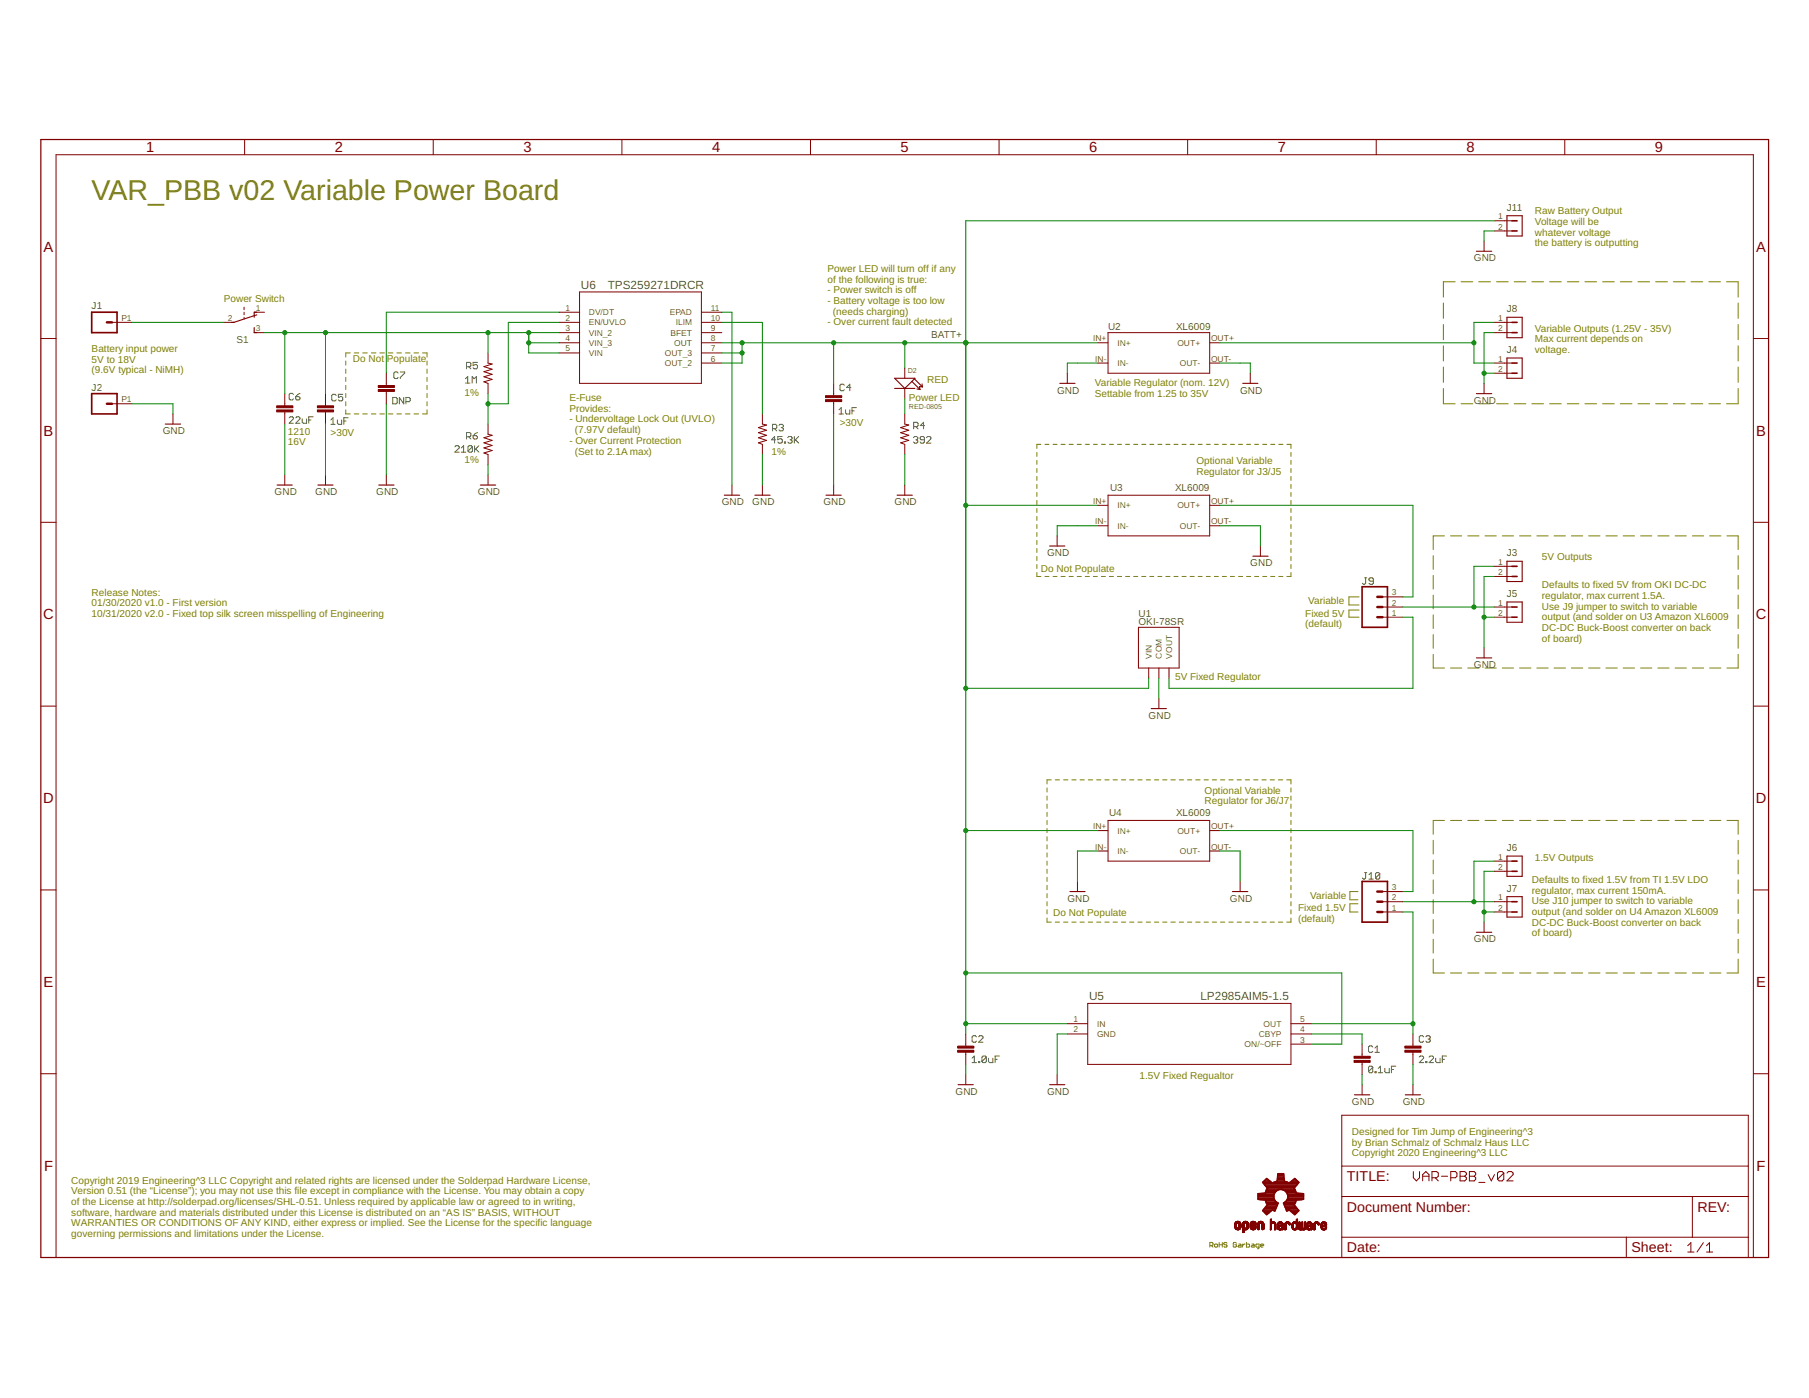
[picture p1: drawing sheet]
<svg xmlns="http://www.w3.org/2000/svg" width="279mm" height="216mm" viewBox="0 0 279 216" stroke-linecap="round" stroke-linejoin="round" font-family="sans-serif">
<defs><g id="words">
<text font-size="4.4" fill="#808000" x="14.2" y="31">VAR_PBB v02 Variable Power Board</text>
<g font-size="2.3" fill="#800000">
<text x="22.6" y="23.5">1</text>
<text x="51.7" y="23.5">2</text>
<text x="80.8" y="23.5">3</text>
<text x="110" y="23.5">4</text>
<text x="139.1" y="23.5">5</text>
<text x="168.2" y="23.5">6</text>
<text x="197.4" y="23.5">7</text>
<text x="226.5" y="23.5">8</text>
<text x="255.6" y="23.5">9</text>
<text x="6.7" y="38.9">A</text>
<text x="271.2" y="38.9">A</text>
<text x="6.7" y="67.3">B</text>
<text x="271.2" y="67.3">B</text>
<text x="6.7" y="95.7">C</text>
<text x="271.2" y="95.7">C</text>
<text x="6.7" y="124">D</text>
<text x="271.2" y="124">D</text>
<text x="6.7" y="152.4">E</text>
<text x="271.2" y="152.4">E</text>
<text x="6.8" y="180.8">F</text>
<text x="271.3" y="180.8">F</text>
</g>
<g font-size="2.2" fill="#800000">
<text x="208" y="182.4">TITLE:</text>
<text x="208" y="187.1">Document Number:</text>
<text x="262.2" y="187.1">REV:</text>
<text x="208" y="193.4">Date:</text>
<text x="252" y="193.4">Sheet:</text>
</g>
<g font-size="1.8" fill="#505050">
<text x="89.7" y="44.6">U6</text>
<text x="93.9" y="44.6">TPS259271DRCR</text>
<text x="168.2" y="154.5">U5</text>
<text x="185.4" y="154.5">LP2985AIM5-1.5</text>
</g>
<g font-size="1.5" fill="#505050">
<text x="232.7" y="32.5">J11</text>
<text x="227.6" y="40.4">GND</text>
<text x="14.2" y="47.8">J1</text>
<text x="36.5" y="52.9">S1</text>
<text x="143.8" y="52.1">BATT+</text>
<text x="171.1" y="50.9">U2</text>
<text x="181.6" y="50.9">XL6009</text>
<text x="232.7" y="48.2">J8</text>
<text x="232.7" y="54.5">J4</text>
<text x="14.2" y="60.3">J2</text>
<text x="163.3" y="60.8">GND</text>
<text x="191.5" y="60.8">GND</text>
<text x="227.6" y="62.4">GND</text>
<text x="25.1" y="67.1">GND</text>
<text x="42.4" y="76.5">GND</text>
<text x="48.7" y="76.5">GND</text>
<text x="58.1" y="76.5">GND</text>
<text x="73.8" y="76.5">GND</text>
<text x="171.4" y="75.9">U3</text>
<text x="181.5" y="75.9">XL6009</text>
<text x="111.5" y="78">GND</text>
<text x="116.2" y="78">GND</text>
<text x="127.2" y="78">GND</text>
<text x="138.2" y="78">GND</text>
<text x="161.7" y="85.9">GND</text>
<text x="193.1" y="87.5">GND</text>
<text x="232.7" y="85.9">J3</text>
<text x="175.8" y="95.3">U1</text>
<text x="232.7" y="92.2">J5</text>
<text x="175.8" y="96.6">OKI-78SR</text>
<text x="227.6" y="103.2">GND</text>
<text x="177.4" y="111">GND</text>
<text x="171.3" y="126.1">U4</text>
<text x="181.6" y="126.1">XL6009</text>
<text x="232.7" y="131.4">J6</text>
<text x="232.7" y="137.7">J7</text>
<text x="164.9" y="139.3">GND</text>
<text x="190" y="139.3">GND</text>
<text x="227.6" y="145.5">GND</text>
<text x="147.6" y="169.1">GND</text>
<text x="161.7" y="169.1">GND</text>
<text x="208.8" y="170.7">GND</text>
<text x="216.7" y="170.7">GND</text>
</g>
<g font-size="1.5" fill="#808000">
<text x="237.1" y="33.1">Raw Battery Output</text>
<text x="237.1" y="34.7">Voltage will be</text>
<text x="237.1" y="36.4">whatever voltage</text>
<text x="237.1" y="38">the battery is outputting</text>
<text x="34.6" y="46.7">Power Switch</text>
<text x="127.8" y="42">Power LED will turn off if any</text>
<text x="127.8" y="43.7">of the following is true:</text>
<text x="127.8" y="45.3">- Power switch is off</text>
<text x="127.8" y="47">- Battery voltage is too low</text>
<text x="127.8" y="50.3">- Over current fault detected</text>
<text x="128.7" y="48.6">(needs charging)</text>
<text x="237.1" y="51.2">Variable Outputs (1.25V - 35V)</text>
<text x="237.1" y="52.9">Max current depends on</text>
<text x="14.2" y="54.3">Battery input power</text>
<text x="14.2" y="56">5V to 18V</text>
<text x="14.2" y="57.6">(9.6V typical - NiMH)</text>
<text x="54.5" y="55.9">Do Not</text>
<text x="59.7" y="55.9">Populate</text>
<text x="143.2" y="59.2">RED</text>
<text x="169.1" y="59.6">Variable Regulator (nom. 12V)</text>
<text x="237.1" y="54.5">voltage.</text>
<text x="71.8" y="61.1">1%</text>
<text x="87.9" y="61.9">E-Fuse</text>
<text x="87.9" y="63.6">Provides:</text>
<text x="87.9" y="65.2">- Undervoltage Lock Out (UVLO)</text>
<text x="129.7" y="65.8">&gt;30V</text>
<text x="140.4" y="61.9">Power LED</text>
<text x="169.1" y="61.3">Settable from 1.25 to 35V</text>
<text x="44.5" y="67.1">1210</text>
<text x="44.5" y="68.8">16V</text>
<text x="51" y="67.4">&gt;30V</text>
<text x="71.8" y="71.5">1%</text>
<text x="87.9" y="68.5">- Over Current Protection</text>
<text x="88.8" y="66.9">(7.97V default)</text>
<text x="88.8" y="70.2">(Set to 2.1A max)</text>
<text x="119.2" y="70.2">1%</text>
<text x="184.8" y="71.7">Optional Variable</text>
<text x="184.8" y="73.3">Regulator for J3/J5</text>
<text x="160.8" y="88.4">Do Not Populate</text>
<text x="238.2" y="86.5">5V Outputs</text>
<text x="14.2" y="92">Release Notes:</text>
<text x="14.2" y="93.7">01/30/2020 v1.0 - First version</text>
<text x="14.2" y="95.3">10/31/2020 v2.0 - Fixed top silk screen misspelling of Engineering</text>
<text x="201.6" y="95.2">Fixed 5V</text>
<text x="202.1" y="93.3">Variable</text>
<text x="238.2" y="90.8">Defaults to fixed 5V from OKI DC-DC</text>
<text x="238.2" y="92.5">regulator, max current 1.5A.</text>
<text x="238.2" y="94.1">Use J9 jumper to switch to variable</text>
<text x="238.2" y="95.8">output (and solder on U3 Amazon XL6009</text>
<text x="201.6" y="96.9">(default)</text>
<text x="238.2" y="97.4">DC-DC Buck-Boost converter on back</text>
<text x="238.2" y="99.1">of board)</text>
<text x="181.5" y="105">5V Fixed Regulator</text>
<text x="186" y="122.5">Optional Variable</text>
<text x="186" y="124.2">Regulator for J6/J7</text>
<text x="236.6" y="136.3">Defaults to fixed 1.5V from TI 1.5V LDO</text>
<text x="236.6" y="138">regulator, max current 150mA.</text>
<text x="237.1" y="133">1.5V Outputs</text>
<text x="162.7" y="141.5">Do Not Populate</text>
<text x="200.5" y="140.8">Fixed 1.5V</text>
<text x="200.5" y="142.4">(default)</text>
<text x="202.4" y="138.8">Variable</text>
<text x="236.6" y="139.6">Use J10 jumper to switch to variable</text>
<text x="236.6" y="141.3">output (and solder on U4 Amazon XL6009</text>
<text x="236.6" y="143">DC-DC Buck-Boost converter on back</text>
<text x="236.6" y="144.6">of board)</text>
<text x="176" y="166.6">1.5V Fixed Regualtor</text>
<text x="208.8" y="175.3">Designed for Tim Jump of Engineering^3</text>
<text x="208.8" y="176.9">by Brian Schmalz of Schmalz Haus LLC</text>
<text x="208.8" y="178.5">Copyright 2020 Engineering^3 LLC</text>
<text x="11" y="182.8">Copyright 2019 Engineering^3 LLC Copyright and related rights are licensed under the Solderpad Hardware License,</text>
<text x="11" y="184.5">Version 0.51 (the “License”); you may not use this file except in compliance with the License. You may obtain a copy</text>
<text x="11" y="186.1">of the License at http://solderpad.org/licenses/SHL-0.51. Unless required by applicable law or agreed to in writing,</text>
<text x="11" y="187.8">software, hardware and materials distributed under this License is distributed on an “AS IS” BASIS, WITHOUT</text>
<text x="11" y="189.4">WARRANTIES OR CONDITIONS OF ANY KIND, either express or implied. See the License for the specific language</text>
<text x="11" y="191.1">governing permissions and limitations under the License.</text>
</g>
<g font-size="1.3" fill="#505050">
<text x="231.4" y="33.9">1</text>
<text x="231.4" y="35.4">2</text>
<text x="18.7" y="49.6">P1</text>
<text x="35.2" y="49.6">2</text>
<text x="39.5" y="51.1">3</text>
<text x="39.5" y="48">1</text>
<text x="87.3" y="48">1</text>
<text x="87.3" y="49.6">2</text>
<text x="87.3" y="51.1">3</text>
<text x="87.3" y="52.7">4</text>
<text x="90.9" y="48.7">DV/DT</text>
<text x="90.9" y="50.3">EN/UVLO</text>
<text x="90.9" y="51.8">VIN_2</text>
<text x="90.9" y="53.4">VIN_3</text>
<text x="103.4" y="48.7">EPAD</text>
<text x="103.6" y="51.8">BFET</text>
<text x="104.1" y="53.4">OUT</text>
<text x="104.4" y="50.3">ILIM</text>
<text x="109.8" y="52.7">8</text>
<text x="109.8" y="51.1">9</text>
<text x="109.8" y="49.6">10</text>
<text x="109.8" y="48">11</text>
<text x="168.8" y="52.7">IN+</text>
<text x="172.6" y="53.4">IN+</text>
<text x="181.8" y="53.4">OUT+</text>
<text x="187" y="52.7">OUT+</text>
<text x="231.4" y="49.6">1</text>
<text x="231.4" y="51.1">2</text>
<text x="87.3" y="54.3">5</text>
<text x="90.9" y="55">VIN</text>
<text x="102.7" y="56.5">OUT_2</text>
<text x="102.7" y="55">OUT_3</text>
<text x="109.8" y="55.9">6</text>
<text x="109.8" y="54.3">7</text>
<text x="169.2" y="55.9">IN-</text>
<text x="172.6" y="56.5">IN-</text>
<text x="182.2" y="56.5">OUT-</text>
<text x="187" y="55.9">OUT-</text>
<text x="231.4" y="55.9">1</text>
<text x="231.4" y="57.4">2</text>
<text x="18.7" y="62.1">P1</text>
<text x="168.8" y="77.8">IN+</text>
<text x="187" y="77.8">OUT+</text>
<text x="169.2" y="81">IN-</text>
<text x="172.6" y="78.5">IN+</text>
<text x="172.6" y="81.7">IN-</text>
<text x="181.8" y="78.5">OUT+</text>
<text x="182.2" y="81.6">OUT-</text>
<text x="187" y="81">OUT-</text>
<text x="231.4" y="87.2">1</text>
<text x="231.4" y="88.8">2</text>
<text x="215" y="95.1">1</text>
<text x="215" y="93.5">2</text>
<text x="215" y="92">3</text>
<text x="231.4" y="93.5">1</text>
<text x="231.4" y="95.1">2</text>
<text x="177.9" y="101.7" transform="rotate(-90 177.9 101.7)">VIN</text>
<text x="179.5" y="101.7" transform="rotate(-90 179.5 101.7)">COM</text>
<text x="181" y="101.7" transform="rotate(-90 181 101.7)">VOUT</text>
<text x="168.8" y="128.1">IN+</text>
<text x="169.2" y="131.2">IN-</text>
<text x="172.6" y="128.7">IN+</text>
<text x="172.6" y="131.9">IN-</text>
<text x="181.8" y="128.7">OUT+</text>
<text x="182.2" y="131.9">OUT-</text>
<text x="187" y="131.2">OUT-</text>
<text x="187" y="128.1">OUT+</text>
<text x="215" y="137.5">3</text>
<text x="231.4" y="132.8">1</text>
<text x="231.4" y="134.3">2</text>
<text x="215" y="140.6">1</text>
<text x="215" y="139">2</text>
<text x="231.4" y="139">1</text>
<text x="231.4" y="140.6">2</text>
<text x="165.8" y="157.9">1</text>
<text x="165.8" y="159.5">2</text>
<text x="169.4" y="158.6">IN</text>
<text x="169.4" y="160.1">GND</text>
<text x="192.2" y="161.7">ON/~OFF</text>
<text x="194.4" y="160.1">CBYP</text>
<text x="195.2" y="158.6">OUT</text>
<text x="200.8" y="161">3</text>
<text x="200.8" y="159.5">4</text>
<text x="200.8" y="157.9">5</text>
</g>
<g font-size="1.1" fill="#505050">
<text x="140.2" y="57.6">D2</text>
<text x="140.4" y="63.1">RED-0805</text>
</g>
</g></defs>
<g fill="none" stroke="#808000" stroke-width=".15">
<path d="M53.4 55.8v.6M53.4 57v.7M53.4 58.3v.6M53.4 59.5v.7M54.1 54.5h-.7v.6M54.7 54.5h.7M56 54.5h.7M57.4 54.5h.7M58.7 54.5h.7M60 54.5h.7M61.3 54.5h.7M62.6 54.5h.7"/>
<path d="M63.9 54.5h.7M65.3 54.5h.7v.6M66 55.8v.6M66 57v.7M66 58.3v.6M66 59.5v.7M222.9 46.8v2.4M222.9 50.1v2.4M222.9 53.4v2.4M222.9 56.7v2.4M222.9 60v2.4h1.8M224.7 43.5h-1.8v2.4"/>
<path d="M225.7 43.5h1.8M228.4 43.5h1.8M231.1 43.5h1.8M233.9 43.5h1.8M236.6 43.5h1.8M239.3 43.5h1.8M242.1 43.5h1.8M244.8 43.5h1.8M247.5 43.5h1.8M250.3 43.5h1.8M253 43.5h1.8M255.7 43.5h1.8"/>
<path d="M258.4 43.5h1.9M261.2 43.5h1.8M263.9 43.5h1.8M266.7 43.5h1.8v2.4M268.5 60v2.4h-1.8M268.5 46.8v2.4M268.5 50.1v2.4M268.5 53.4v2.4M268.5 56.7v2.4M53.4 60.8v.6M53.4 62v.7M53.4 63.3v.6h.7"/>
<path d="M54.7 63.9h.7M56 63.9h.7M57.4 63.9h.7M58.7 63.9h.7M60 63.9h.7M61.3 63.9h.7M62.6 63.9h.7M63.9 63.9h.7M66 63.3v.6h-.7M66 60.8v.6M66 62v.7M160.1 69.9v.6"/>
<path d="M160.1 71.1v.6M160.1 72.3v.7M160.1 73.6v.6M160.1 74.8v.6M160.1 76.1v.6M160.1 77.3v.6M160.1 78.5v.6M160.1 79.8v.6M160.8 68.6h-.7v.7M161.4 68.6h.6M162.6 68.6h.7M163.9 68.6h.6"/>
<path d="M165.1 68.6h.7M166.4 68.6h.6M167.6 68.6h.7M168.9 68.6h.6M170.1 68.6h.6M171.3 68.6h.7M172.6 68.6h.6M173.8 68.6h.7M175.1 68.6h.6M176.3 68.6h.7M177.6 68.6h.6M178.8 68.6h.7"/>
<path d="M180.1 68.6h.6M181.3 68.6h.6M182.6 68.6h.6M183.8 68.6h.6M185.1 68.6h.6M186.3 68.6h.6M187.6 68.6h.6M188.8 68.6h.6M190 68.6h.7M191.3 68.6h.6M192.5 68.6h.7M193.8 68.6h.6"/>
<path d="M195 68.6h.6M196.3 68.6h.6M197.5 68.6h.6M198.8 68.6h.6v.7M199.4 69.9v.6M199.4 71.1v.6M199.4 72.3v.7M199.4 73.6v.6M199.4 74.8v.6M199.4 76.1v.6M199.4 77.3v.6M199.4 78.5v.6"/>
<path d="M199.4 79.8v.6M225.7 62.4h1.8M228.4 62.4h1.8M231.1 62.4h1.8M233.9 62.4h1.8M236.6 62.4h1.8M239.3 62.4h1.8M242.1 62.4h1.8M244.8 62.4h1.8M247.5 62.4h1.8M250.3 62.4h1.8M253 62.4h1.8"/>
<path d="M255.7 62.4h1.8M258.4 62.4h1.9M261.2 62.4h1.8M263.9 62.4h1.8M160.1 88.4v.6h.7M160.1 81v.6M160.1 82.2v.6M160.1 83.5v.6M160.1 84.7v.6M160.1 85.9v.7M160.1 87.2v.6M161.4 89h.6"/>
<path d="M162.6 89h.7M163.9 89h.6M165.1 89h.7M166.4 89h.6M167.6 89h.7M168.9 89h.6M170.1 89h.6M171.3 89h.7M172.6 89h.6M173.8 89h.7M175.1 89h.6M176.3 89h.7"/>
<path d="M177.6 89h.6M178.8 89h.7M180.1 89h.6M181.3 89h.6M182.6 89h.6M183.8 89h.6M185.1 89h.6M186.3 89h.6M187.6 89h.6M188.8 89h.6M190 89h.7M191.3 89h.6"/>
<path d="M192.5 89h.7M193.8 89h.6M195 89h.6M196.3 89h.6M197.5 89h.6M199.4 81v.6M199.4 82.2v.6M199.4 83.5v.6M199.4 84.7v.6M199.4 85.9v.7M199.4 87.2v.6M199.4 88.4v.6h-.6"/>
<path d="M209.9 92.2h-1.6v1.2h1.6M209.9 94.2h-1.6v1.1h1.6M221.4 85.8v2.1M221.4 88.9v2.1M221.4 91.9v2.1M221.4 95v2.1M221.4 98v2.1M223.1 82.8h-1.7v2.1M224 82.8h1.8M226.7 82.8h1.7M229.4 82.8h1.7M232 82.8h1.8"/>
<path d="M234.7 82.8h1.8M237.4 82.8h1.7M240 82.8h1.8M242.7 82.8h1.8M245.4 82.8h1.7M248 82.8h1.8M250.7 82.8h1.8M253.4 82.8h1.7M256.1 82.8h1.7M258.7 82.8h1.8M261.4 82.8h1.7M264.1 82.8h1.7"/>
<path d="M266.7 82.8h1.8v2.1M268.5 85.8v2.1M268.5 88.9v2.1M268.5 91.9v2.1M268.5 95v2.1M268.5 98v2.1M221.4 101v2.2h1.7M224 103.2h1.8M226.7 103.2h1.7M229.4 103.2h1.7M232 103.2h1.8M234.7 103.2h1.8"/>
<path d="M237.4 103.2h1.7M240 103.2h1.8M242.7 103.2h1.8M245.4 103.2h1.7M248 103.2h1.8M250.7 103.2h1.8M253.4 103.2h1.7M256.1 103.2h1.7M258.7 103.2h1.8M261.4 103.2h1.7M264.1 103.2h1.7M268.5 101v2.2h-1.8"/>
<path d="M161.7 121.7v.6M161.7 122.9v.7M161.7 124.2v.6M161.7 125.5v.6M161.7 126.7v.6M161.7 128v.6M161.7 129.2v.7M161.7 130.5v.6M161.7 131.7v.7M161.7 133v.6M161.7 134.2v.7M161.7 135.5v.6"/>
<path d="M161.7 136.7v.7M161.7 138v.6M161.7 139.3v.6M162.4 120.4h-.7v.7M163 120.4h.6M164.3 120.4h.6M165.5 120.4h.7M166.8 120.4h.7M168.1 120.4h.7M169.4 120.4h.6M170.6 120.4h.7M171.9 120.4h.7"/>
<path d="M173.2 120.4h.7M174.5 120.4h.6M175.7 120.4h.7M177 120.4h.7M178.3 120.4h.7M179.6 120.4h.6M180.8 120.4h.7M182.1 120.4h.7M183.4 120.4h.7M184.7 120.4h.7M186 120.4h.6M187.2 120.4h.7"/>
<path d="M188.5 120.4h.7M189.8 120.4h.7M191.1 120.4h.6M192.3 120.4h.7M193.6 120.4h.7M194.9 120.4h.7M196.2 120.4h.6M197.4 120.4h.7M198.7 120.4h.7v.7M199.4 121.7v.6M199.4 122.9v.7M199.4 124.2v.6"/>
<path d="M199.4 125.5v.6M199.4 126.7v.6M199.4 128v.6M199.4 129.2v.7M199.4 130.5v.6M199.4 131.7v.7M199.4 133v.6M199.4 134.2v.7M199.4 135.5v.6M199.4 136.7v.7M199.4 138v.6M199.4 139.3v.6"/>
<path d="M209.7 137.7h-1.2v1.3h1.2M209.7 139.6h-1.2v1.2h1.2M221.4 129.8v2.1M221.4 132.8v2.2M221.4 135.9v2.1M221.4 138.9v2.2M223.1 126.7h-1.7v2.1M224 126.7h1.8M226.7 126.7h1.7M229.4 126.7h1.7M232 126.7h1.8M234.7 126.7h1.8"/>
<path d="M237.4 126.7h1.7M240 126.7h1.8M242.7 126.7h1.8M245.4 126.7h1.7M248 126.7h1.8M250.7 126.7h1.8M253.4 126.7h1.7M256.1 126.7h1.7M258.7 126.7h1.8M261.4 126.7h1.7M264.1 126.7h1.7M266.7 126.7h1.8v2.1"/>
<path d="M268.5 129.8v2.1M268.5 132.8v2.2M268.5 135.9v2.1M268.5 138.9v2.2M161.7 140.5v.6M161.7 141.8v.6h.7M163 142.4h.6M164.3 142.4h.6M165.5 142.4h.7M166.8 142.4h.7M168.1 142.4h.7M169.4 142.4h.6"/>
<path d="M170.6 142.4h.7M171.9 142.4h.7M173.2 142.4h.7M174.5 142.4h.6M175.7 142.4h.7M177 142.4h.7M178.3 142.4h.7M179.6 142.4h.6M180.8 142.4h.7M182.1 142.4h.7M183.4 142.4h.7M184.7 142.4h.7"/>
<path d="M186 142.4h.6M187.2 142.4h.7M188.5 142.4h.7M189.8 142.4h.7M191.1 142.4h.6M192.3 142.4h.7M193.6 142.4h.7M194.9 142.4h.7M196.2 142.4h.6M197.4 142.4h.7M199.4 140.5v.6M199.4 141.8v.6h-.7"/>
<path d="M221.4 142v2.1M221.4 145.1v2.1M221.4 148.1v2.2h1.7M224 150.3h1.8M226.7 150.3h1.7M229.4 150.3h1.7M232 150.3h1.8M234.7 150.3h1.8M237.4 150.3h1.7M240 150.3h1.8M242.7 150.3h1.8M245.4 150.3h1.7"/>
<path d="M248 150.3h1.8M250.7 150.3h1.8M253.4 150.3h1.7M256.1 150.3h1.7M258.7 150.3h1.8M261.4 150.3h1.7M264.1 150.3h1.7M268.5 142v2.1M268.5 145.1v2.1M268.5 148.1v2.2h-1.8M186.9 192.4h.3l.1-.2v-.2l-.1-.1h-.3v.7M187.1 192.4l.2 .2"/>
<path d="M187.6 192.2l.3-.1 .2 .1v.3l-.4 .1-.1-.1zM188.3 191.9v.7M188.3 192.2h.5M188.8 191.9v.7M189.5 192l-.1-.1h-.3l-.1 .1 .1 .2h.3l.1 .2-.1 .2-.4-.1M191 192l-.2-.1h-.2l-.1 .1v.5l.1 .1 .4-.1v-.3h-.3M191.3 192.1l.4 .1v.4h-.4l-.1-.1 .1-.1h.4M191.9 192.1v.5M192.3 192.1l-.4 .3M192.5 191.9v.7h.4l.1-.1-.1-.4h-.4M193.4 192.1l.3 .1v.4h-.3l-.1-.1 .1-.1h.3M194.5 192.6h-.4l-.1-.1 .1-.4h.4v.6l-.3 .1"/>
<path d="M194.7 192.4h.5l-.1-.3-.4 .1v.3l.4 .1"/>
</g>
<g fill="none" stroke="#505050" stroke-width=".15">
<path d="M61.5 57.6l-.2-.2h-.3l-.2 .2v.7l.2 .2h.3l.2-.2M61.8 57.4h.7v.2l-.7 .7v.2M71.9 58.5l.3-.3v1M71.9 59.2h.7M72.1 56.6h.5l.1-.1v-.4l-.1-.1h-.5v1M72.4 56.6l.3 .4M72.9 59.2v-1l.3 .3 .4-.3v1M73.7 56h-.6v.5l.3-.2 .3 .2v.3l-.1 .2h-.4l-.1-.2M130.4 59.5l-.2-.2h-.3l-.2 .2v.7l.2 .1h.3l.2-.1M131.4 59.8h-.7l.6-.5v1M44.7 64.5l.1-.1h.4l.1 .1v.2l-.6 .7h.6M45.3 60.9l-.1-.2h-.4l-.1 .2v.7l.1 .2h.4l.1-.2"/>
<path d="M45.7 64.5l.1-.1h.4l.1 .1v.2l-.6 .7h.6M45.7 61.3h.5l.1 .3-.1 .2h-.4l-.1-.2zM46.3 60.7l-.6 .6M46.7 64.7v.5l.1 .2h.5v-.7M47.7 64.9h.3M48.4 64.4h-.7v1M51.1 64.9l.3-.4v1M51.1 65.5h.7M51.9 61.1l-.1-.2h-.4l-.2 .2v.6l.2 .2h.4l.1-.2M52.1 64.9v.5l.2 .1h.5v-.6M52.9 60.9h-.6v.5l.3-.2 .3 .2v.3l-.1 .2h-.4l-.1-.2M53.1 65h.3"/>
<path d="M53.8 64.5h-.7v1M60.7 61.4h.5l.1 .2v.6l-.1 .2h-.5zM62.4 61.4v1l-.7-1v1M62.7 62h.5l.2-.1v-.3l-.2-.2h-.5v1M70.3 69l.1-.2h.4l.1 .2v.2l-.6 .6h.6M71.3 69.8h.6M71.3 69.2l.3-.4v1M72.1 67.5h.5l.1-.2v-.3l-.1-.2h-.5v1M72.4 67.5l.3 .3M73 69v.7l-.2 .1h-.3l-.2-.1M73 69l-.2-.2h-.3l-.2 .2v.7M73 69l-.7 .7"/>
<path d="M73.1 67.3h.5l.1 .3-.1 .2h-.4l-.1-.2zM73.3 68.8v1M73.5 69.3l.5 .5M73.7 66.8l-.3 .2-.3 .3M74 68.8l-.7 .7M119.3 66.2h.5l.2-.2v-.3l-.2-.2h-.5v1M119.6 66.2l.4 .3M119.8 67.9h-.7l.5-.5v1M120.3 65.7l.2-.2h.3l.2 .2-.2 .3M120.6 66h.2M120.8 67.4h-.7v.5l.5-.1 .2 .1v.4l-.2 .1h-.3l-.2-.1M120.8 66l.2 .2-.2 .3h-.3l-.2-.1"/>
<path d="M121.2 68.3h.1v.1h-.1zM121.7 67.6l.1-.2h.4l.1 .2-.1 .3M122 67.9h.2M122.2 67.9l.1 .2-.1 .3h-.4l-.1-.1M122.7 67.4v1M122.9 67.9l.5 .5M123.4 67.4l-.7 .7M129.6 63.3l.3-.4v1M129.6 63.9h.7M130.6 63.3v.5l.2 .1h.5v-.6M131.6 63.5h.3M132.3 62.9h-.7v1"/>
<path d="M141.1 67.6l.2-.2h.3l.2 .2-.2 .3M141.1 65.9h.5l.2-.2v-.3l-.2-.2h-.5v1M141.4 67.9h.2M141.5 65.9l.3 .3M141.6 67.9l.2 .2-.2 .3h-.3l-.2-.1M142.8 67.9h-.5l-.2-.1 .2-.4h.3l.2 .2v.7l-.2 .1h-.3l-.2-.1M142.8 65.7h-.7l.5-.5v1M143.1 67.6l.2-.2h.3l.2 .2v.2l-.7 .6h.7M210.8 89.2h.3M210.9 89.2v.9l-.1 .1-.4-.1M212.1 89.7h-.5l-.2-.1 .2-.4h.3l.2 .2v.7l-.2 .1h-.3l-.2-.1M210.8 134.8h.3"/>
<path d="M210.9 134.8v.8l-.1 .2-.4-.2M211.4 135.8h.7M211.4 135.1l.4-.3v1M213.1 134.9v.7l-.1 .2h-.4l-.2-.2M213.1 134.9l-.1-.1h-.4l-.2 .1v.7M213.1 134.9l-.7 .7M150.1 163.4l.4-.3v1M150.1 164.1h.7M150.8 160.1l-.2-.1h-.3l-.2 .1v.7l.2 .2h.3l.2-.2M151.2 163.9h.1v.2h-.1zM151.2 160.1l.1-.1h.4l.1 .1v.2l-.6 .7h.6M152.3 163.3v.6l-.1 .2h-.4l-.1-.2"/>
<path d="M152.3 163.3l-.1-.2h-.4l-.1 .2v.6M152.3 163.3l-.6 .6M152.7 163.4v.5l.1 .2h.6v-.7M153.7 163.6h.3M154.3 163.1h-.6v1M212 161.7l-.1-.2h-.4l-.1 .2v.7l.1 .1h.4l.1-.1M212 164.8l-.1-.1h-.4l-.1 .1v.7M212 164.8v.7l-.1 .2h-.4l-.1-.2M212 164.8l-.6 .7M212.4 165.5h.1v.2h-.1zM212.4 162.5h.6M212.4 161.9l.3-.4v1"/>
<path d="M212.9 165.7h.7M212.9 165l.3-.3v1M213.9 165v.5l.2 .2h.5v-.7M214.9 165.2h.3M215.6 164.7h-.7v1M219.2 163.3l.2-.2h.3l.2 .2v.1l-.7 .7h.7M219.9 160.1l-.2-.1h-.3l-.2 .1v.7l.2 .2h.3l.2-.2M220.2 163.9h.2v.2h-.2zM220.2 160.1l.2-.1h.3l.2 .1-.2 .4M220.6 160.5h.1M220.7 163.3l.2-.2h.3l.2 .2v.1l-.7 .7h.7M220.7 160.5l.2 .1-.2 .4h-.3l-.2-.2"/>
<path d="M221.7 163.4v.5l.2 .2h.5v-.7M222.8 163.6h.3M223.4 163.1h-.6v1"/>
</g>
<g fill="none" stroke="#800000" stroke-width=".17">
<path d="M228 38.8h2.4M232.7 33.3h2.4v3.1h-2.4zM39.3 50.6v.8h.4M39.7 48.6l-3.6 1.2h-.3M39.7 48.2h-.4v.8M138.2 60h3.1M140.8 58.9l1.3 1.3M141.2 58.5l.1-.1h-3.1l1.5 1.6 1.1-1.1M141.2 58.5l-.4 .4M141.2 58.5l1.3 1.3M142.4 59.3l.1 .5M142.5 59.8l-.5-.1 .1 .5"/>
<path d="M163.7 59.2h2.3M191.9 59.2h2.4M232.7 49h2.4v3.2h-2.4zM232.7 55.3h2.4v3.1h-2.4zM25.5 65.5h2.4M42.8 74.9h2.3M49.1 74.9h2.3M58.5 74.9h2.4M74.2 74.9h2.4M111.9 76.5h2.3M116.6 76.5h2.3M127.6 76.5h2.3"/>
<path d="M138.6 76.5h2.3M141.6 60.1l.5 .1M228 60.8h2.4M162.1 84.3h2.4M193.5 85.9h2.4M232.7 93h2.4v3.1h-2.4zM232.7 86.7h2.4v3.1h-2.4zM177.8 109.4h2.3M228 101.6h2.4M165.2 137.7h2.4M190.4 137.7h2.3M232.7 132.2h2.4v3.1h-2.4z"/>
<path d="M232.7 138.5h2.4v3.1h-2.4zM228 144h2.4M148 167.5h2.3M162.1 167.5h2.4M209.2 169.1h2.4M217 169.1h2.4"/>
</g>
<g fill="none" stroke="#800000" stroke-width=".15">
<path d="M37.8 21.5v2.4M66.9 21.5v2.4M96.1 21.5v2.4M125.2 21.5v2.4M154.3 21.5v2.4M183.4 21.5v2.4M212.6 21.5v2.4M229.2 37.2v1.6M230.8 34.1h2.7M230.8 35.7h2.7M241.7 21.5v2.4M6.3 52.3h2.4"/>
<path d="M17.3 49.8h3.1M34.6 49.8h1.5M37.7 47.4v.4M37.7 48.2v.4M37.7 49v.2M39.3 51.4h1.6M39.3 48.2h1.6M59.7 57.6v1.9M75.4 54.5v1.6l.6 .1-1.3 .4 1.3 .4-1.3 .4 1.3 .4-1.3 .4 1.3 .4-1.3 .4 .7 .2v1.6M86.4 49.8h3.1M86.4 51.4h3.1M86.4 48.2h3.1"/>
<path d="M86.4 52.9h3.1M86.4 54.5h3.1M89.5 45.1h18.8v14.1h-18.8zM108.3 49.8h3.2M108.3 51.4h3.2M108.3 48.2h3.2M108.3 56.1h3.2M108.3 52.9h3.2M108.3 54.5h3.2M128.8 59.2v1.9M139.7 56.9v1.5M139.7 60v1.6"/>
<path d="M164.8 57.6v1.6M169.6 56.1h1.5M169.6 52.9h1.5M171.1 51.4h15.7v6.2h-15.7zM186.8 56.1h1.6M186.8 52.9h1.6M193.1 57.6v1.6M229.2 59.2v1.6M230.8 49.8h2.7M230.8 51.4h2.7M230.8 56.1h2.7M230.8 57.6h2.7"/>
<path d="M270.8 52.3h2.4M17.3 62.4h3.1M26.7 63.9v1.6M44 60.8v1.9M44 63.6v1.9M44 73.3v1.6M50.3 60.8v1.9M50.3 63.6v1.9M50.3 73.3v1.6M59.7 60.5v1.9M59.7 73.3v1.6M75.4 65.5v1.6l.6 .1-1.3 .4 1.3 .4-1.3 .4 1.3 .4-1.3 .4 1.3 .4-1.3 .4 .7 .2v1.6"/>
<path d="M75.4 73.3v1.6M113.1 74.9v1.6M117.8 63.9v1.6l.6 .1-1.3 .4 1.3 .4-1.3 .4 1.3 .4-1.3 .4 1.3 .4-1.3 .4 .7 .2v1.6M117.8 74.9v1.6M128.8 62v1.9M128.8 74.9v1.6M139.7 63.9v1.6l.7 .1-1.3 .4 1.3 .4-1.3 .4 1.3 .4-1.3 .4 1.3 .4-1.3 .4 .6 .2v1.6M139.7 74.9v1.6M169.6 78h1.5M171.1 76.5h15.7v6.3h-15.7zM186.8 78h1.6M6.3 80.7h2.4"/>
<path d="M163.3 82.8v1.5M169.6 81.2h1.5M175.8 96.9h6.3v6.3h-6.3zM186.8 81.2h1.6M194.7 84.3v1.6M213.5 93.7h3.2M213.5 95.3h3.2M213.5 92.2h3.2M230.8 93.7h2.7M230.8 95.3h2.7M230.8 87.5h2.7M230.8 89h2.7"/>
<path d="M270.8 80.7h2.4M6.3 109.1h2.4M177.4 103.2v1.5M179 103.2v1.5M179 107.9v1.5M180.6 103.2v1.5M229.2 100v1.6M270.8 109.1h2.4M6.3 137.4h2.4M166.4 136.1v1.6M169.6 128.3h1.5M169.6 131.4h1.5"/>
<path d="M171.1 126.7h15.7v6.3h-15.7zM186.8 128.3h1.6M186.8 131.4h1.6M191.5 136.1v1.6M213.5 139.3h3.2M213.5 137.7h3.2M230.8 133h2.7M230.8 134.6h2.7M230.8 139.3h2.7M270.8 137.4h2.4M149.2 159.7v1.9M164.8 158.1h3.2"/>
<path d="M164.8 159.7h3.2M168 155h31.4v9.4h-31.4zM199.4 158.1h3.1M199.4 159.7h3.1M213.5 140.8h3.2M218.2 159.7v1.9M229.2 142.4v1.6M230.8 140.8h2.7M6.3 165.8h2.4M149.2 162.5v1.9M149.2 165.9v1.6M163.3 165.9v1.6"/>
<path d="M199.4 161.2h3.1M207.2 172.2h62.8v22h-62.8zM210.4 161.2v1.9M210.4 164.1v1.8M210.4 167.5v1.6M218.2 162.5v1.9M218.2 167.5v1.6M270.8 165.8h2.4M8.7 194.2v-170.3h262.1v170.3M190.7 189.5h.3M190.7 189.4h.3M190.7 189.3h.3"/>
<path d="M190.7 189.2h.3M190.7 189.1h.3M190.7 189h.3M190.8 189.6h.3M190.8 189.6h.2M190.8 188.9h.3M190.8 189.7h.3M190.8 188.9h.8M190.8 189.7h.8M190.8 188.8h.8M190.8 189.8h.7M190.9 189.8h.6"/>
<path d="M190.9 188.7h.6M190.9 188.7h.5M191 189.9h.4M191 189h-.3M191 188.6h.3M191.1 188.9h-.3M191.1 189.9h.2M191.3 188.9h.3M191.3 189.6h.3M191.4 189.6h.2M191.4 189h.2M191.4 189.5h.2"/>
<path d="M191.4 189.4h.2M191.4 189.3h.2M191.4 189.2h.2M191.4 189.1h.2M191.6 189.7l-.8 .1M191.6 189.7h-.3M191.9 190.2h.3M191.9 190.1h.3M191.9 190h.3M191.9 189.9h.3M191.9 189.8h.8M191.9 189.7h.9"/>
<path d="M191.9 189.7h.4M191.9 189.6h.3M191.9 189.5h.3M191.9 189.4h.3M191.9 189.3h.3M191.9 189.2h.3M191.9 189.1h.3M191.9 189h.3M191.9 190.4h.1M191.9 188.9h.4M192 188.9h.8M192 188.8h.8"/>
<path d="M192 188.8h.7M192 188.7h.7M192.1 188.7h.5M192.1 190.3h-.2M192.2 190.3h-.3M192.2 189h-.3M192.2 188.6h.3M192.2 188.9h-.3M192.3 189.9h.1M192.4 189.7h.4M192.5 188.9h.3M192.5 189h.3"/>
<path d="M192.6 189.5h.2M192.6 189h.2M192.6 189.9h-.7M192.6 189.4h.2M192.6 189.3h.2M192.6 189.2h.2M192.6 189.1h.2M192.7 189.8l-.8 .1M192.7 189.8h-.8M192.7 189.7l-.8 .1M192.8 189.6h-.3M193.1 189.6h.3"/>
<path d="M193.1 189.5h.3M193.1 189.4h.6M193.1 189.2h.9M193.1 189.1l.2 .1M193.1 189.1h.2M193.1 189h.2M193.1 189h.3M193.1 189.7h.4M193.1 188.9h.3M193.1 188.9h.9M193.1 189.7h.9M193.2 189.7h.7"/>
<path d="M193.2 188.8h.8M193.2 188.8h.7M193.2 189.8h.7M193.2 188.7h.7M193.3 189.8h.5M193.3 188.7h.5M193.3 189.9h.5M193.4 189h-.3M193.4 188.6h.3M193.4 189.5h-.3M193.4 188.9h-.3M193.5 189.9h.1"/>
<path d="M193.5 189.2h.5M193.5 189.4h-.4M193.5 189.1h.5M193.6 189.4h-.5M193.6 189.1h.4M193.7 188.9h.3M193.7 189.6h.3M193.7 189.1h.3M193.7 189h.3M193.7 189.5h.3M193.7 189.3h-.6M193.8 189.5h.2"/>
<path d="M193.8 189.4h.2M193.8 189.3h-.7M193.9 189.2l-.8 .1M194 189.4h.1M194 189.7h-.4M194.3 189.9h.1M194.3 189.8h.2M194.3 189.7h.2M194.3 189.6h.2M194.3 189.5h.2M194.3 189.4h.2M194.3 189.3h.2"/>
<path d="M194.3 189.2h.2M194.3 189.1h.2M194.3 189h.2M194.3 189h.3M194.3 188.9h.3M194.4 188.8h.7M194.4 188.7h.7M194.4 188.7h.6M194.5 188.7h.5M194.5 189.8l-.2 .1M194.5 189.8h-.2M194.6 188.6h.3"/>
<path d="M194.6 188.9h-.3M194.8 188.9h.4M194.9 188.9h.3M194.9 189h.3M194.9 189.9h.2M194.9 189.8h.3M194.9 189.7h.3M194.9 189.6h.3M194.9 189.5h.3M194.9 189.4h.3M194.9 189.3h.3M194.9 189.2h.3"/>
<path d="M194.9 189.1h.3M195.1 188.8l-.8 .1M195.2 189.8l-.3 .1M195.2 189.8h-.3M196.2 188.4h.2M196.2 189.9h.1M196.2 189.8h.2M196.2 189.7h.2M196.2 189.6h.2M196.2 189.5h.2M196.2 189.4h.2M196.2 189.3h.2"/>
<path d="M196.2 189.2h.2M196.2 189.1h.2M196.2 189h.2M196.2 188.9h.4M196.2 188.9h.8M196.2 188.8h.7M196.2 188.7h.6M196.2 188.7h.2M196.2 188.6h.2M196.2 188.5h.2M196.2 188.3h.2M196.3 188.3h.1"/>
<path d="M196.4 189.9h-.2M196.4 189h-.2M196.5 188.9h-.3M196.5 188.7h.2M196.7 188.9h.3M196.8 189h.2M196.9 189.9h.1M196.9 189.8h.1M196.9 189.7h.1M196.9 189.6h.1M196.9 189.5h.1M196.9 189.4h.1"/>
<path d="M196.9 189.3h.1M196.9 189.2h.1M196.9 189.1h.1M196.9 189h.1M197 189.9h-.1M197.3 189.7h.2M197.3 189.6h.2M197.3 189.1h.2M197.3 189.7l.4 .1M197.3 189.7h.3M197.3 189.5h.2M197.3 189.2h.1"/>
<path d="M197.3 189h.2M197.4 189.8h.5M197.4 188.9h.3M197.4 188.9h.7M197.4 189.8l.5 .1M197.4 189.4h.5M197.4 188.8h.7M197.5 189.9h.4M197.5 189.3h.7M197.5 189.1l-.2 .1M197.5 188.8h.5M197.5 189h-.2"/>
<path d="M197.5 188.7h.5M197.6 189.5h-.3M197.6 189.3h.6M197.6 189h-.2M197.6 188.9h-.2M197.6 188.7h.3M197.7 189.5h-.4M197.7 189.9h.1M197.7 189.8h.1M197.7 189.3h.5M197.8 189.4h-.4M197.8 189.2h.4"/>
<path d="M197.8 188.9h.3M197.9 189.4h-.5M197.9 189.2h.3M197.9 189h.2M198 189h.2M198 189.4h.2M198 189.1h.2M198 189l.2 .1M198 189.9h.1M198 189.8h.2M198 189.7h.2M198 189.6h.2"/>
<path d="M198 189.5h.2M198.2 189.9h-.2M198.2 189.8l-.2 .1M198.5 189.9h.1M198.5 189.8h.1M198.5 189.7h.1M198.5 189.6h.1M198.5 189.5h.1M198.5 189.4h.1M198.5 189.3h.1M198.5 189.2h.1M198.5 189.1h.1"/>
<path d="M198.5 189h.1M198.5 189h.2M198.5 188.9h.3M198.5 188.9h.7M198.5 188.8h.7M198.6 189.9h-.1M198.6 188.8h.5M198.6 189.8l-.1 .1M198.6 188.7h.5M198.7 189h-.2M198.8 188.9h-.3M198.8 188.7h.2"/>
<path d="M198.9 188.9h.3M199 188.9h.3M199 189h.3M199.1 189h.2M199.1 189.1h.1M199.1 189.1h.2M199.6 189.6h.1M199.6 189.5h.1M199.6 189.4h.1M199.6 189.3h.1M199.6 189.2h.1M199.6 189.1h.1"/>
<path d="M199.6 189.7h.2M199.6 189.6h.2M199.6 189h.1M199.6 189.7l.4 .1M199.6 189.7h.3M199.6 189h.2M199.6 189.8h.7M199.6 188.9h.3M199.6 188.9h.8M199.7 189.8h.6M199.7 188.8h.7M199.7 189.9h.5"/>
<path d="M199.8 188.7h.6M199.8 189h-.2M199.8 189.9h.4M199.9 188.9h-.3M199.9 188.7h.2M199.9 189.9h.1M200 189.9h.1M200 189.8h.4M200 188.9h.4M200.1 188.9h.3M200.2 189h.2M200.2 189.7h.2"/>
<path d="M200.2 189.6h.2M200.2 189.5h.2M200.2 189.4h.2M200.2 189.3h.2M200.2 189.2h.2M200.2 189.1h.2M200.2 188.7h.2M200.2 188.6h.2M200.2 188.5h.2M200.2 188.4h.2M200.3 188.3h.1M200.4 188.3h.1"/>
<path d="M200.4 189.7h-.3M200.4 189.6h-.2M200.6 189.6h.2M200.6 189.5h.2M200.6 189.4h.2M200.6 189.3h.2M200.6 189.2h.2M200.6 189.1h.2M200.6 189h.2M200.6 188.9h.2M200.6 188.8h.2M200.6 189.7l1 .1"/>
<path d="M200.6 189.7h.2M200.6 189.8h1M200.6 188.7h.2M200.7 189.9h.8M200.8 189.9h.2M200.9 189.9h.1M201 189.7h.2M201 189.6h.2M201 189.5h.2M201 189.4h.2M201 189.3h.2M201 189.2h.2"/>
<path d="M201 189.1h.2M201 189h.2M201 188.9h.2M201 188.8h.2M201.1 188.7h.1M201.2 189.9h.3M201.4 189.7h.2M201.4 189.6h.2M201.5 189.6h.1M201.5 189.5h.1M201.5 189.4h.1M201.5 189.3h.1"/>
<path d="M201.5 189.2h.1M201.5 189.1h.1M201.5 189h.1M201.5 188.9h.1M201.5 188.8h.1M201.5 188.7h.1M201.8 189.7h.2M201.8 189.6h.2M201.8 189.5h.2M201.8 189.2h.1M201.8 189.1h.2M201.8 189.7l.5 .1"/>
<path d="M201.8 189.8h.5M201.8 189h.3M201.9 189.8h.5M201.9 188.9h.3M201.9 188.9h.7M201.9 189.8l.5 .1M201.9 188.8h.6M201.9 189.4h.5M202 189.9h.4M202 189.3h.6M202 189.1l-.2 .1M202 188.8h.5"/>
<path d="M202 189.1h-.2M202 188.7h.4M202 189.9h.3M202 189h-.2M202.1 189.5h-.3M202.1 189.3h.5M202.1 188.9h-.3M202.1 188.7h.2M202.2 189.3h.4M202.2 189.9h.1M202.3 189.4h-.5M202.3 189.2h.3"/>
<path d="M202.3 188.9h.3M202.3 189.4h-.4M202.4 189.2h.2M202.4 189h.2M202.5 189.4h.1M202.5 189.1h.1M202.5 189h.1M202.5 189.9h.1M202.5 189.8h.1M202.5 189.7h.1M202.5 189.6h.1M202.5 189.5h.1"/>
<path d="M202.6 189.9h-.1M202.6 189.8l-.1 .1M202.9 189.9h.1M202.9 189.8h.2M202.9 189.7h.2M202.9 189.6h.2M202.9 189.5h.2M202.9 189.4h.2M202.9 189.3h.2M202.9 189.2h.2M202.9 189.1h.2M202.9 189h.3"/>
<path d="M203 188.9h.3M203 188.9h.7M203 188.8h.7M203.1 188.8h.5M203.1 189.9h-.2M203.1 189l-.2 .1M203.1 189h-.2M203.1 188.7h.5M203.2 188.7h.3M203.2 188.9h-.2M203.4 188.9h.3M203.5 188.9h.2"/>
<path d="M203.5 189h.3M203.6 189h.2M203.6 189.1h.1M203.6 189.1h.2M204 189.7h.3M204 189.6h.3M204 189.6h.2M204 189.5h.2M204 189.4h.6M204 189.3h.8M204 189.2h.2M204 189.1h.2"/>
<path d="M204 189h.2M204.1 189.7h.2M204.1 189.7l.3 .1M204.1 188.9h.3M204.1 188.9h.7M204.1 189.8h.7M204.2 189.8h.6M204.2 188.8h.6M204.2 189.8h.5M204.2 188.8h.5M204.2 189.9h.5M204.3 189h-.3"/>
<path d="M204.3 188.7h.4M204.3 189.5h-.3M204.3 189h-.2M204.3 189.9h.3M204.4 189.5h-.4M204.4 188.9h-.3M204.4 188.7h.2M204.4 189.9h.1M204.5 189.4h-.5M204.5 189.2h.4M204.5 189.8h.3M204.5 188.9h.3"/>
<path d="M204.6 189.4h-.6M204.6 189.2h.3M204.6 188.9h.3M204.6 189.7h.3M204.6 189.1h.3M204.6 189h.3M204.7 189.7h.2M204.7 189.6h.2M204.7 189h.2M204.7 189.3h-.7M204.7 189.1h.2M204.7 189l.2 .1"/>
<path d="M204.7 189.5h.2M204.8 189.4h.1M204.9 189.2l-.5 .1M207.2 184.8h62.8M207.2 191.1h62.8M207.2 180.1h62.8M218.3 180.9v1l.5 .5 .4-.5v-1M219.7 182.4v-1l.5-.5 .5 .5v1M219.7 181.7h1M221.2 181.9h.7l.2-.2v-.5l-.2-.3h-.7v1.5M221.7 181.9l.4 .5M222.6 181.7h1"/>
<path d="M224.1 181.9h.7l.2-.2v-.5l-.2-.3h-.7v1.5M225.5 181.7h.7M225.5 180.9h.7l.3 .3v.2l-.3 .3 .3 .2v.2l-.3 .3h-.7zM226.9 181.7h.8M226.9 180.9h.8l.2 .3v.2l-.2 .3 .2 .2v.2l-.2 .3h-.8zM228.4 182.6h1M229.8 181.4l.5 1 .5-1M232.3 181.2l-.3-.3h-.5l-.2 .3v.9M232.3 181.2v.9l-.3 .3h-.5l-.2-.3M232.3 181.2l-1 .9M232.7 181.2l.3-.3h.5l.2 .3v.2l-1 1h1M251.2 191.1v3.1"/>
<path d="M260.7 192.4l.5-.5v1.5M260.7 193.4h.9M261.4 184.8v6.3M263.1 191.9l-1 1.5M263.6 193.4h.9M263.6 192.4l.4-.5v1.5"/>
</g>
<g fill="none" stroke="#800000" stroke-width=".25">
<path d="M233.5 34.1h.8M233.5 35.7h.8M14.2 48.2h3.9v3.2h-3.9zM233.5 51.4h.8M233.5 56.1h.8M233.5 57.6h.8M233.5 49.8h.8M14.2 60.8h3.9v3.1h-3.9zM210.4 90.6h3.9v6.3h-3.9zM233.5 93.7h.8M233.5 95.3h.8M233.5 87.5h.8"/>
<path d="M233.5 89h.8M210.4 136.1h3.9v6.3h-3.9zM233.5 133h.8M233.5 134.6h.8M233.5 139.3h.8M233.5 140.8h.8M194.3 185h2.4M194.3 184.8h2.4M194.3 184.6h2.4M194.3 184.4h2.5M194.6 185.3h2.2M195 182.6l.6-.6 .9 .7 .3-.1"/>
<path d="M195 182.6l.7 .9-.2 .7M195.1 182.6h1.3M195.1 186.9h1.4M195.2 187.1h1.1M195.2 182.8h5.2M195.3 186.7h1.7M195.3 182.4h.8M195.3 187.3h.7M195.3 183h5M195.4 186.5h1.7M195.5 184.2l-1.2 .2v.8l1.2 .1 .2 .8M195.5 184.2h1.4"/>
<path d="M195.5 182.2h.4M195.5 185.4h1.4M195.5 184h1.5M195.5 183.2h4.6M195.6 187.5h.1M195.6 185.7h1.5M195.6 186.3h1.6M195.6 183.8h1.7M195.6 185.8h1.8M195.7 183.6h4.2M195.7 183.4h4.2M195.7 186.1h1.6"/>
<path d="M196.6 186.9h.4M196.8 184.4a1.1 1.1 0 0 1 1.8-.4 1.1 1.1 0 0 1-.4 1.8l.6 1.2 .3-.2 .9 .8 .6-.6-.7-.9M196.8 184.4a1.11 1.11 0 0 0 .6 1.4l-.5 1.2-.4-.2-.9 .8-.6-.6 .7-.9M196.8 182.6h2.1M197.3 182.4l.1-1.1h.8l.2 1.1M197.3 182.4l-.5 .2M197.3 182.4h1.1M197.3 182.2h1M197.3 182h1M197.3 181.8h1M197.4 181.6h.9M197.4 181.4h.8"/>
<path d="M198.3 185.8h1.7M198.3 183.8h1.7M198.4 182.4l.5 .2M198.4 186.1h1.5M198.4 186.3h1.6M198.5 186.5h1.7M198.5 185.7h1.6M198.6 186.7h1.8M198.6 184h1.5M198.7 186.9h.4M198.7 185.4h1.5M198.8 184.2h1.4"/>
<path d="M198.8 185.3h2.3M198.9 182.6l.2 .1 .9-.7 .6 .6M198.9 184.4h2.4M198.9 185h2.4M198.9 184.6h2.4M198.9 184.8h2.4M199.1 186.9h1.4M199.3 182.6h1.3M199.4 187.1h1.1M199.5 182.4h.9M199.6 187.3h.7M199.8 182.2h.4"/>
<path d="M199.9 187.5h.2M200 185.8l-.1 .3M200.2 184.2l1.1 .2v.8l-1.1 .1-.2 .5M200.6 182.6l-.7 .9 .3 .7"/>
</g>
<path d="M16.5 49.8h.8M16.5 62.4h.8M212.7 92.2h.8M212.7 93.7h.8M212.7 95.3h.8M212.7 137.7h.8M212.7 139.3h.8M212.7 140.8h.8" fill="none" stroke="#800000" stroke-width=".38"/>
<path d="M6.3 21.5h266.9v172.7h-266.9z" fill="none" stroke="#800000" stroke-width=".19"/>
<g fill="#800000" stroke="#800000" stroke-width=".15">
<path d="M209.1 163.8h2.5v.3h-2.5z"/>
<path d="M209.1 163.1h2.5v.3h-2.5z"/>
<path d="M147.9 162.2h2.5v.3h-2.5z"/>
<path d="M147.9 161.6h2.5v.3h-2.5z"/>
<path d="M217 162.2h2.5v.3h-2.5z"/>
<path d="M217 161.6h2.5v.3h-2.5z"/>
<path d="M127.5 61.1h2.5v.3h-2.5z"/>
<path d="M127.5 61.7h2.5v.3h-2.5z"/>
<path d="M42.7 63.3h2.5v.3h-2.5z"/>
<path d="M42.7 62.7h2.5v.3h-2.5z"/>
<path d="M58.4 59.5h2.5v.3h-2.5z"/>
<path d="M58.4 60.2h2.5v.3h-2.5z"/>
<path d="M49 62.7h2.5v.3h-2.5z"/>
<path d="M49 63.3h2.5v.3h-2.5z"/>
</g>
<g fill="none" stroke="#008000" stroke-width=".15">
<path d="M230.8 35.7h-1.6v1.5M230.8 34.1h-81.6v125.6M20.4 49.8h14.2M40.9 51.4h45.5M44 51.4v9.4M50.3 51.4v9.4M75.4 51.4v3.1M81.7 52.9h4.7M81.7 51.4v3.1h4.7M86.4 49.8h-7.9v12.6h-3.1M86.4 48.2h-26.7v9.4M111.5 48.2h1.6v26.7"/>
<path d="M111.5 49.8h6.3v14.1M111.5 52.9h58.1M111.5 54.5h3.1M114.6 52.9v3.2h-3.1M128.8 52.9v6.3M139.7 52.9v4M169.6 56.1h-4.8v1.5M188.4 56.1h4.7v1.5M188.4 52.9h39.2M229.2 57.6h1.6M230.8 51.4h-1.6v7.8M230.8 49.8h-3.2v6.3h3.2"/>
<path d="M20.4 62.4h6.3v1.5M44 65.5v7.8M50.3 65.5v7.8M59.7 62.4v10.9M75.4 60.8v4.7M75.4 71.8v1.5M117.8 70.2v4.7M128.8 63.9v11M139.7 61.6v2.3M139.7 70.2v4.7M149.2 78h20.4M188.4 78h29.8v14.2h-1.5"/>
<path d="M169.6 81.2h-6.3v1.6M188.4 81.2h6.3v3.1M216.7 95.3h1.5v11h-37.6v-1.6M216.7 93.7h14.1M229.2 95.3h1.6M230.8 89h-1.6v11M230.8 87.5h-3.2v6.2M177.4 104.7v1.6h-28.2M179 104.7v3.2M149.2 128.3h20.4M169.6 131.4h-3.2v4.7M188.4 131.4h3.1v4.7"/>
<path d="M188.4 128.3h29.8v9.4h-1.5M216.7 139.3h14.1M230.8 134.6h-1.6v7.8M230.8 133h-3.2v6.3M149.2 150.3h58v10.9h-4.7M149.2 158.1h15.6M164.8 159.7h-1.5v6.2M202.5 159.7h7.9v1.5M202.5 158.1h15.7M216.7 140.8h1.5v18.9M229.2 140.8h1.6M149.2 164.4v1.5"/>
<path d="M210.4 165.9v1.6M218.2 164.4v3.1"/>
</g>
<g fill="#008000" stroke="#008000" stroke-width=".15">
<circle cx="229.2" cy="57.6" r=".32"/>
<circle cx="229.2" cy="140.8" r=".32"/>
<circle cx="229.2" cy="95.3" r=".32"/>
<circle cx="149.2" cy="52.9" r=".32"/>
<circle cx="149.2" cy="78" r=".32"/>
<circle cx="149.2" cy="158.1" r=".32"/>
<circle cx="149.2" cy="150.3" r=".32"/>
<circle cx="114.6" cy="52.9" r=".32"/>
<circle cx="114.6" cy="54.5" r=".32"/>
<circle cx="128.8" cy="52.9" r=".32"/>
<circle cx="149.2" cy="106.3" r=".32"/>
<circle cx="149.2" cy="128.3" r=".32"/>
<circle cx="139.7" cy="52.9" r=".32"/>
<circle cx="227.6" cy="139.3" r=".32"/>
<circle cx="227.6" cy="93.7" r=".32"/>
<circle cx="227.6" cy="52.9" r=".32"/>
<circle cx="218.2" cy="158.1" r=".32"/>
<circle cx="81.7" cy="51.4" r=".32"/>
<circle cx="81.7" cy="52.9" r=".32"/>
<circle cx="44" cy="51.4" r=".32"/>
<circle cx="75.4" cy="51.4" r=".32"/>
<circle cx="50.3" cy="51.4" r=".32"/>
<circle cx="75.4" cy="62.4" r=".32"/>
</g>
<use href="#words"/>
</svg>
